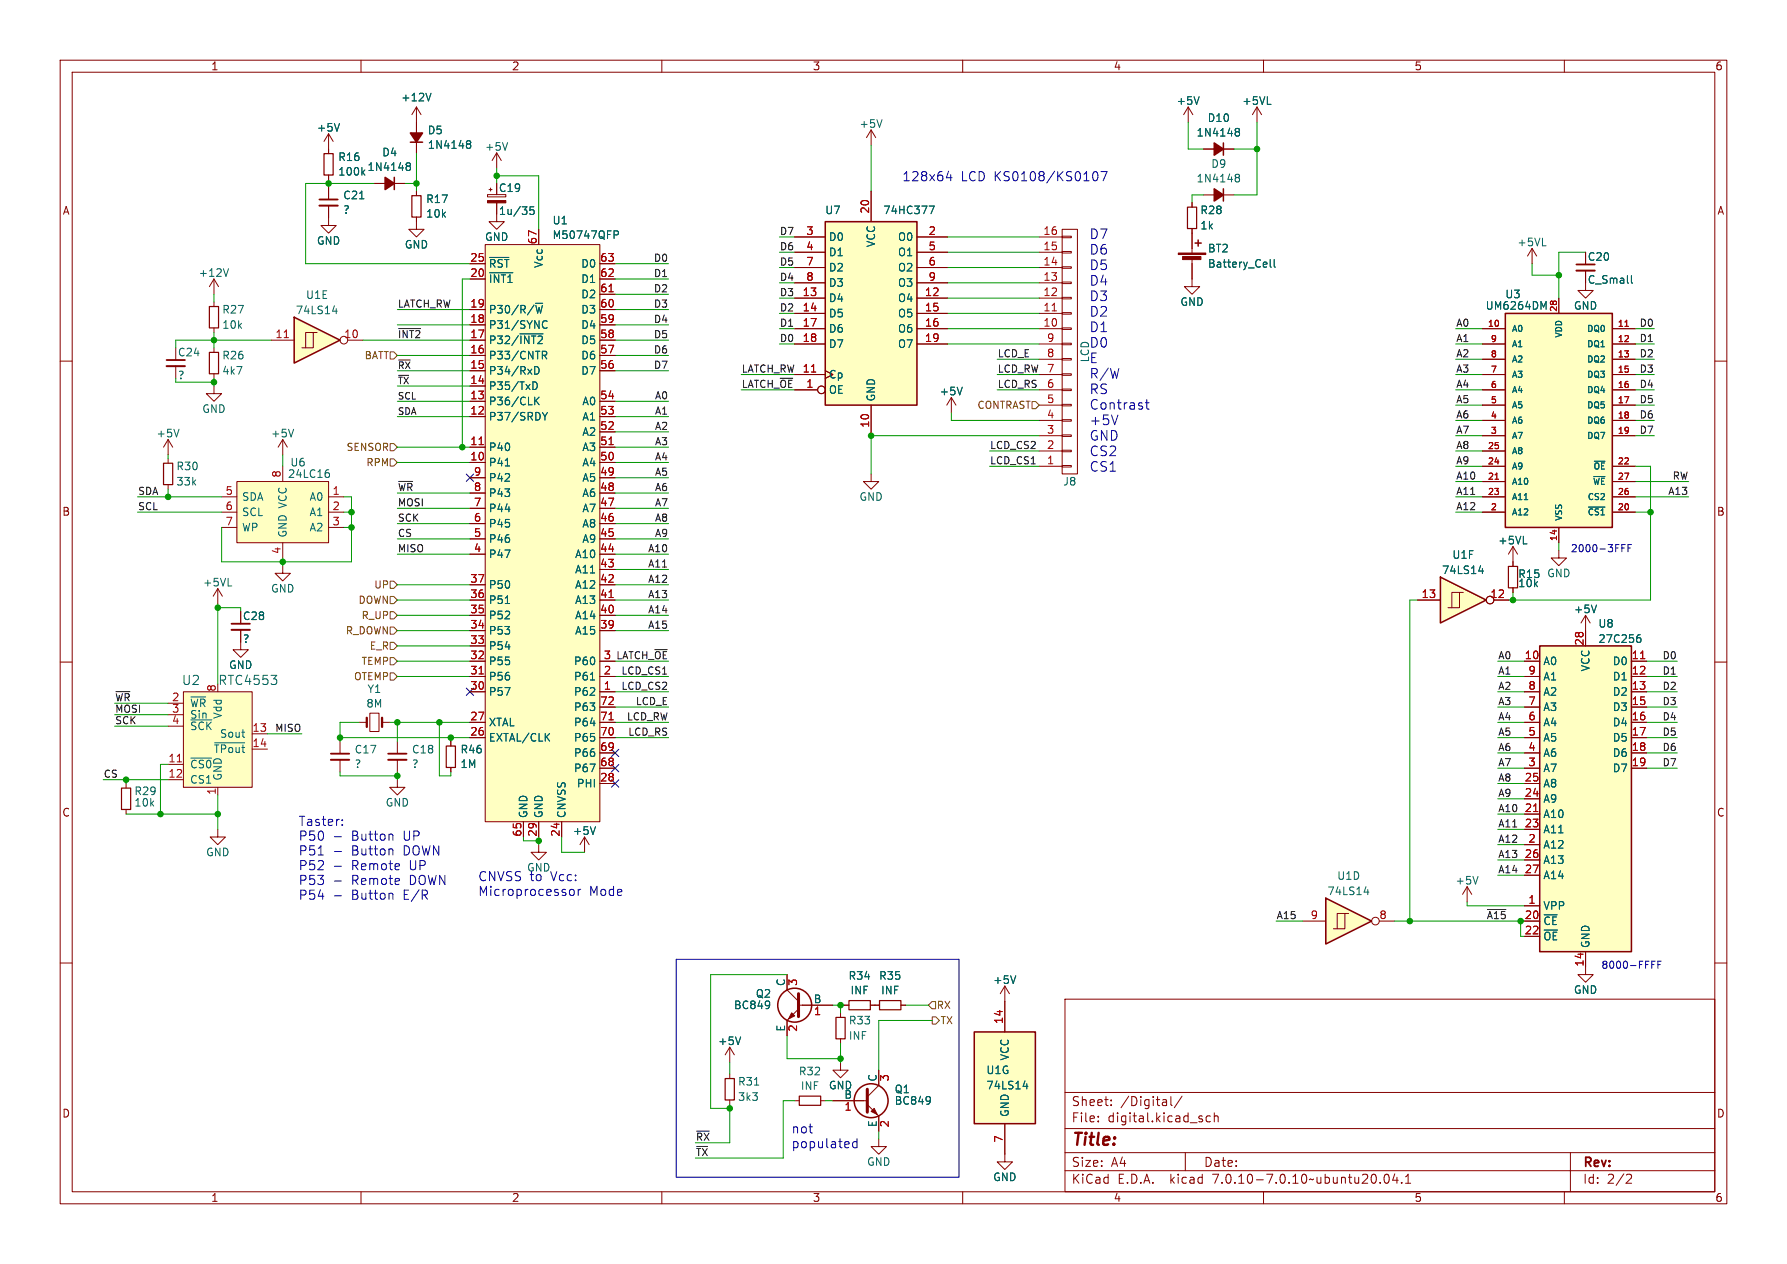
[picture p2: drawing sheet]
<svg xmlns="http://www.w3.org/2000/svg" width="297mm" height="210mm" viewBox="0 0 297 210" stroke-linecap="round" stroke-linejoin="round" font-family="sans-serif">
<defs><g id="words">
<text font-size="2.8" fill="#840000" x="178" y="190.9">Title:</text>
<g font-size="2.2" fill="#0000c2">
<text x="181" y="39.8">D7</text>
<text x="181" y="42.4">D6</text>
<text x="181" y="45">D5</text>
<text x="181" y="47.6">D4</text>
<text x="181" y="50.2">D3</text>
<text x="181" y="52.7">D2</text>
<text x="181" y="55.3">D1</text>
<text x="181" y="57.9">D0</text>
<text x="181" y="60.5">E</text>
<text x="181" y="63">R/W</text>
<text x="181" y="65.6">RS</text>
<text x="181" y="68.2">Contrast</text>
<text x="181" y="70.8">+5V</text>
<text x="181" y="73.3">GND</text>
<text x="181" y="75.9">CS2</text>
<text x="181" y="78.5">CS1</text>
</g>
<g font-size="2.1" fill="#0000c2">
<text x="149.9" y="30.2">128x64</text>
<text x="159.7" y="30.2">LCD KS0108/KS0107</text>
<text x="49.5" y="137.3">Taster:</text>
<text x="49.5" y="139.8">P50</text>
<text x="49.5" y="142.2">P51</text>
<text x="58.5" y="139.8">Button</text>
<text x="58.5" y="142.2">Button</text>
<text x="67.2" y="139.8">UP</text>
<text x="67.2" y="142.2">DOWN</text>
<text x="49.5" y="144.7">P52</text>
<text x="49.5" y="147.2">P53</text>
<text x="49.5" y="149.6">P54</text>
<text x="58.5" y="144.7">Remote</text>
<text x="58.5" y="147.2">Remote</text>
<text x="58.5" y="149.6">Button</text>
<text x="67.2" y="149.6">E/R</text>
<text x="68.2" y="144.7">UP</text>
<text x="68.2" y="147.2">DOWN</text>
<text x="79.4" y="146.5">CNVSS to</text>
<text x="79.4" y="149">Microprocessor</text>
<text x="91.6" y="146.5">Vcc:</text>
<text x="97.9" y="149">Mode</text>
<text x="131.4" y="188.4">not</text>
<text x="131.4" y="190.9">populated</text>
</g>
<g font-size="2.1" fill="#006464">
<text x="30.1" y="114">U2</text>
<text x="36.2" y="114">RTC4553</text>
</g>
<g font-size="2.1" fill="#840000">
<text x="178" y="184">Sheet:</text>
<text x="186.2" y="184">/Digital/</text>
<text x="178" y="186.7">File:</text>
<text x="184.1" y="186.7">digital.kicad_sch</text>
<text x="178" y="196.9">KiCad</text>
<text x="178" y="194.1">Size:</text>
<text x="184.7" y="194.1">A4</text>
<text x="185.7" y="196.9">E.D.A.</text>
<text x="194.6" y="196.9">kicad</text>
<text x="200" y="194.1">Date:</text>
<text x="201.8" y="196.9">7.0.10-7.0.10~ubuntu20.04.1</text>
<text x="263" y="194.3">Rev:</text>
<text x="263" y="196.9">Id:</text>
<text x="267.1" y="196.9">2/2</text>
</g>
<g font-size="1.8" fill="#840000">
<text x="35" y="11.9">1</text>
<text x="85" y="11.9">2</text>
<text x="135" y="11.9">3</text>
<text x="185" y="11.9">4</text>
<text x="235" y="11.9">5</text>
<text x="285" y="11.9">6</text>
<text x="10.3" y="35.9">A</text>
<text x="82.8" y="32.1">C19</text>
<text x="285.3" y="35.9">A</text>
<text x="263.8" y="43.5">C20</text>
<text x="10.3" y="85.9">B</text>
<text x="285.3" y="85.9">B</text>
<text x="40.3" y="103.2">C28</text>
<text x="10.3" y="135.9">C</text>
<text x="285.3" y="135.9">C</text>
<text x="10.3" y="185.9">D</text>
<text x="285.3" y="185.9">D</text>
<text x="35" y="199.9">1</text>
<text x="85" y="199.9">2</text>
<text x="135" y="199.9">3</text>
<text x="185" y="199.9">4</text>
<text x="235" y="199.9">5</text>
<text x="285" y="199.9">6</text>
</g>
<g font-size="1.8" fill="#006464">
<text x="66.6" y="17.1">+12V</text>
<text x="195.4" y="17.6">+5V</text>
<text x="206.4" y="17.6">+5VL</text>
<text x="52.6" y="22.1">+5V</text>
<text x="71" y="22.5">D5</text>
<text x="142.7" y="21.4">+5V</text>
<text x="198.8" y="22.9">1N4148</text>
<text x="200.6" y="20.5">D10</text>
<text x="56.1" y="27">R16</text>
<text x="56.1" y="29.4">100k</text>
<text x="61" y="28.6">1N4148</text>
<text x="63.4" y="26.2">D4</text>
<text x="71" y="24.9">1N4148</text>
<text x="80.5" y="25.2">+5V</text>
<text x="201.2" y="28.1">D9</text>
<text x="56.9" y="33.3">C21</text>
<text x="56.9" y="35.7">?</text>
<text x="70.7" y="33.9">R17</text>
<text x="82.8" y="35.9">1u/35</text>
<text x="137.1" y="35.8">U7</text>
<text x="146.7" y="35.8">74HC377</text>
<text x="198.8" y="30.5">1N4148</text>
<text x="199.4" y="35.8">R28</text>
<text x="52.6" y="40.9">GND</text>
<text x="67.2" y="41.5">GND</text>
<text x="70.7" y="36.4">10k</text>
<text x="80.5" y="40.2">GND</text>
<text x="91.7" y="37.5">U1</text>
<text x="91.7" y="39.9">M50747QFP</text>
<text x="137.7" y="40.2">D0</text>
<text x="145.6" y="41.2" transform="rotate(-90 145.6 41.2)">VCC</text>
<text x="149.1" y="40.2">O0</text>
<text x="199.4" y="38.3">1k</text>
<text x="252.1" y="41.1">+5VL</text>
<text x="32.9" y="46.2">+12V</text>
<text x="81.2" y="47.2">~{INT1}</text>
<text x="81.2" y="44.7">~{RST}</text>
<text x="90.4" y="44.6" transform="rotate(-90 90.4 44.6)">Vcc</text>
<text x="96.5" y="47.2">D1</text>
<text x="96.5" y="44.7">D0</text>
<text x="137.7" y="42.8">D1</text>
<text x="137.7" y="45.3">D2</text>
<text x="137.7" y="47.9">D3</text>
<text x="149.1" y="42.8">O1</text>
<text x="149.1" y="45.3">O2</text>
<text x="149.1" y="47.9">O3</text>
<text x="200.7" y="42.1">BT2</text>
<text x="200.7" y="44.7">Battery_Cell</text>
<text x="263.8" y="47.3">C_Small</text>
<text x="36.8" y="52.3">R27</text>
<text x="49.1" y="52.4">74LS14</text>
<text x="50.8" y="49.9">U1E</text>
<text x="81.2" y="52.3">P30/R/~{W}</text>
<text x="96.5" y="52.3">D3</text>
<text x="96.5" y="49.8">D2</text>
<text x="137.7" y="50.4">D4</text>
<text x="137.7" y="52.9">D5</text>
<text x="149.1" y="50.4">O4</text>
<text x="149.1" y="52.9">O5</text>
<text x="196.1" y="51">GND</text>
<text x="246.8" y="51.7">UM6264DM</text>
<text x="250.1" y="49.8">U3</text>
<text x="261.5" y="51.7">GND</text>
<text x="29.5" y="59.4">C24</text>
<text x="36.8" y="54.8">10k</text>
<text x="36.8" y="59.9">R26</text>
<text x="81.2" y="59.9">P33/CNTR</text>
<text x="81.2" y="57.4">P32/~{INT2}</text>
<text x="81.2" y="54.8">P31/SYNC</text>
<text x="96.5" y="59.9">D6</text>
<text x="96.5" y="57.4">D5</text>
<text x="96.5" y="54.8">D4</text>
<text x="137.7" y="55.5">D6</text>
<text x="137.7" y="58">D7</text>
<text x="149.1" y="55.5">O6</text>
<text x="149.1" y="58">O7</text>
<text x="36.8" y="62.5">4k7</text>
<text x="81.2" y="65">P35/TxD</text>
<text x="81.2" y="62.5">P34/RxD</text>
<text x="96.5" y="62.5">D7</text>
<text x="137.7" y="65.6">OE</text>
<text x="137.7" y="63.1">Cp</text>
<text x="156.1" y="65.9">+5V</text>
<text x="181.2" y="60.3" transform="rotate(-90 181.2 60.3)">LCD</text>
<text x="33.5" y="68.8">GND</text>
<text x="81.2" y="70.1">P37/SRDY</text>
<text x="81.2" y="67.5">P36/CLK</text>
<text x="96.7" y="70.1">A1</text>
<text x="96.7" y="67.5">A0</text>
<text x="145.6" y="66.8" transform="rotate(-90 145.6 66.8)">GND</text>
<text x="25.9" y="72.9">+5V</text>
<text x="45" y="72.9">+5V</text>
<text x="48.2" y="77.7">U6</text>
<text x="81.2" y="77.7">P41</text>
<text x="81.2" y="75.2">P40</text>
<text x="96.7" y="77.7">A4</text>
<text x="96.7" y="75.2">A3</text>
<text x="96.7" y="72.6">A2</text>
<text x="29.2" y="80.9">33k</text>
<text x="29.2" y="78.3">R30</text>
<text x="40.1" y="83.4">SDA</text>
<text x="47.8" y="79.6">24LC16</text>
<text x="51.3" y="83.4">A0</text>
<text x="81.2" y="82.8">P43</text>
<text x="81.2" y="80.2">P42</text>
<text x="96.7" y="82.8">A6</text>
<text x="96.7" y="80.2">A5</text>
<text x="142.7" y="83.4">GND</text>
<text x="176.6" y="80.9">J8</text>
<text x="40.1" y="86">SCL</text>
<text x="40.1" y="88.5">WP</text>
<text x="47.9" y="89.4" transform="rotate(-90 47.9 89.4)">GND VCC</text>
<text x="51.3" y="86">A1</text>
<text x="51.3" y="88.5">A2</text>
<text x="81.2" y="87.9">P45</text>
<text x="81.2" y="85.3">P44</text>
<text x="96.7" y="87.9">A8</text>
<text x="96.7" y="85.3">A7</text>
<text x="81.2" y="92.9">P47</text>
<text x="81.2" y="90.4">P46</text>
<text x="95.5" y="95.5">A11</text>
<text x="95.5" y="92.9">A10</text>
<text x="96.7" y="90.4">A9</text>
<text x="239.6" y="95.6">74LS14</text>
<text x="241.3" y="93">U1F</text>
<text x="248.9" y="90.7">+5VL</text>
<text x="33.6" y="97.6">+5VL</text>
<text x="45" y="98.7">GND</text>
<text x="81.2" y="100.6">P51</text>
<text x="81.2" y="98">P50</text>
<text x="95.5" y="100.6">A13</text>
<text x="95.5" y="98">A12</text>
<text x="252.2" y="97.8">10k</text>
<text x="252.2" y="96.2">R15</text>
<text x="257" y="96.1">GND</text>
<text x="40.3" y="107">?</text>
<text x="81.2" y="105.6">P53</text>
<text x="81.2" y="103.1">P52</text>
<text x="95.5" y="105.6">A15</text>
<text x="95.5" y="103.1">A14</text>
<text x="261.5" y="102.1">+5V</text>
<text x="265.6" y="104.5">U8</text>
<text x="265.6" y="107">27C256</text>
<text x="38" y="111.4">GND</text>
<text x="81.2" y="113.3">P56</text>
<text x="81.2" y="110.7">P55</text>
<text x="81.2" y="108.2">P54</text>
<text x="95.3" y="113.3">P61</text>
<text x="95.3" y="110.7">P60</text>
<text x="256.4" y="110.7">A0</text>
<text x="256.4" y="113.3">A1</text>
<text x="264.4" y="111.7" transform="rotate(-90 264.4 111.7)">VCC</text>
<text x="268" y="110.7">D0</text>
<text x="268" y="113.3">D1</text>
<text x="31.5" y="117.7">~{WR}</text>
<text x="31.5" y="119.6">Sin</text>
<text x="37.1" y="119.5" transform="rotate(-90 37.1 119.5)">Vdd</text>
<text x="60.8" y="117.8">8M</text>
<text x="61" y="115.3">Y1</text>
<text x="81.2" y="115.8">P57</text>
<text x="95.3" y="115.8">P62</text>
<text x="95.3" y="118.3">P63</text>
<text x="256.4" y="118.3">A3</text>
<text x="256.4" y="115.8">A2</text>
<text x="268" y="115.8">D2</text>
<text x="268" y="118.3">D3</text>
<text x="31.5" y="121.5">~{SCK}</text>
<text x="35.4" y="125.3">~{TPout}</text>
<text x="36.5" y="122.8">Sout</text>
<text x="58.8" y="125.4">C17</text>
<text x="68.4" y="125.4">C18</text>
<text x="76.4" y="125.4">R46</text>
<text x="81.2" y="123.4">EXTAL/CLK</text>
<text x="81.2" y="120.9">XTAL</text>
<text x="95.3" y="126">P66</text>
<text x="95.3" y="123.4">P65</text>
<text x="95.3" y="120.9">P64</text>
<text x="256.4" y="126">A6</text>
<text x="256.4" y="123.4">A5</text>
<text x="256.4" y="120.9">A4</text>
<text x="268" y="120.9">D4</text>
<text x="268" y="123.4">D5</text>
<text x="268" y="126">D6</text>
<text x="31.5" y="127.9">~{CS0}</text>
<text x="31.5" y="130.4">CS1</text>
<text x="37.1" y="129.8" transform="rotate(-90 37.1 129.8)">GND</text>
<text x="58.8" y="127.8">?</text>
<text x="68.4" y="127.8">?</text>
<text x="76.4" y="127.8">1M</text>
<text x="95.3" y="128.5">P67</text>
<text x="95.8" y="131">PHI</text>
<text x="256.4" y="131">A8</text>
<text x="256.4" y="128.5">A7</text>
<text x="268" y="128.5">D7</text>
<text x="22.2" y="134.2">10k</text>
<text x="22.2" y="132.3">R29</text>
<text x="64" y="134.2">GND</text>
<text x="87.9" y="136" transform="rotate(-90 87.9 136)">GND</text>
<text x="90.4" y="136" transform="rotate(-90 90.4 136)">GND</text>
<text x="94.2" y="136" transform="rotate(-90 94.2 136)">CNVSS</text>
<text x="256.4" y="136.1">A10</text>
<text x="256.4" y="133.6">A9</text>
<text x="34.2" y="142.5">GND</text>
<text x="95.1" y="138.9">+5V</text>
<text x="256.4" y="141.2">A12</text>
<text x="256.4" y="138.7">A11</text>
<text x="256.4" y="143.7">A13</text>
<text x="220.5" y="148.9">74LS14</text>
<text x="222.1" y="146.4">U1D</text>
<text x="241.8" y="147.2">+5V</text>
<text x="256.4" y="146.3">A14</text>
<text x="256.4" y="151.4">VPP</text>
<text x="256.4" y="153.9">~{CE}</text>
<text x="256.4" y="156.4">~{OE}</text>
<text x="264.4" y="157.6" transform="rotate(-90 264.4 157.6)">GND</text>
<text x="121.9" y="167.9">BC849</text>
<text x="125.5" y="166">Q2</text>
<text x="130.6" y="163.9" transform="rotate(-90 130.6 163.9)">C</text>
<text x="135.2" y="166.8">B</text>
<text x="140.9" y="163">R34</text>
<text x="141.3" y="165.4">INF</text>
<text x="146" y="163">R35</text>
<text x="146.3" y="165.4">INF</text>
<text x="165" y="163.7">+5V</text>
<text x="261.5" y="165.3">GND</text>
<text x="119.2" y="173.8">+5V</text>
<text x="130.6" y="171.5" transform="rotate(-90 130.6 171.5)">E</text>
<text x="141" y="172.9">INF</text>
<text x="141" y="170.4">R33</text>
<text x="132.7" y="178.9">R32</text>
<text x="145.8" y="179.8" transform="rotate(-90 145.8 179.8)">C</text>
<text x="163.8" y="178.7">U1G</text>
<text x="167.9" y="176.3" transform="rotate(-90 167.9 176.3)">VCC</text>
<text x="122.6" y="183.1">3k3</text>
<text x="122.6" y="180.6">R31</text>
<text x="133" y="181.3">INF</text>
<text x="137.7" y="181.2">GND</text>
<text x="140.2" y="182.6">B</text>
<text x="148.6" y="183.7">BC849</text>
<text x="148.6" y="181.8">Q1</text>
<text x="163.8" y="181.2">74LS14</text>
<text x="167.9" y="185.7" transform="rotate(-90 167.9 185.7)">GND</text>
<text x="145.8" y="187.4" transform="rotate(-90 145.8 187.4)">E</text>
<text x="144" y="193.9">GND</text>
<text x="165" y="196.4">GND</text>
</g>
<g font-size="1.8" fill="#a90000">
<text x="144.5" y="35.6" transform="rotate(-90 144.5 35.6)">20</text>
<text x="89.3" y="40.7" transform="rotate(-90 89.3 40.7)">67</text>
<text x="133.9" y="39.1">3</text>
<text x="133.9" y="41.7">4</text>
<text x="154.2" y="39.1">2</text>
<text x="154.2" y="41.7">5</text>
<text x="173.3" y="41.7">15</text>
<text x="173.3" y="39.1">16</text>
<text x="78.1" y="46.1">20</text>
<text x="78.1" y="43.6">25</text>
<text x="99.7" y="46.1">62</text>
<text x="99.7" y="43.6">63</text>
<text x="133.9" y="44.2">7</text>
<text x="133.9" y="46.7">8</text>
<text x="154.2" y="44.2">6</text>
<text x="154.2" y="46.7">9</text>
<text x="173.3" y="46.7">13</text>
<text x="173.3" y="44.2">14</text>
<text x="78.1" y="53.7">18</text>
<text x="78.1" y="51.2">19</text>
<text x="99.7" y="53.7">59</text>
<text x="99.7" y="51.2">60</text>
<text x="99.7" y="48.6">61</text>
<text x="133.3" y="49.3">13</text>
<text x="133.3" y="51.8">14</text>
<text x="153.6" y="49.3">12</text>
<text x="153.6" y="51.8">15</text>
<text x="173.3" y="51.8">11</text>
<text x="173.3" y="49.3">12</text>
<text x="45.7" y="56.3">11</text>
<text x="57.1" y="56.3">10</text>
<text x="78.1" y="58.8">16</text>
<text x="78.1" y="56.3">17</text>
<text x="99.7" y="58.8">57</text>
<text x="99.7" y="56.3">58</text>
<text x="133.3" y="54.4">17</text>
<text x="133.3" y="56.9">18</text>
<text x="153.6" y="54.4">16</text>
<text x="153.6" y="56.9">19</text>
<text x="173.3" y="54.4">10</text>
<text x="173.9" y="59.4">8</text>
<text x="173.9" y="56.9">9</text>
<text x="78.1" y="63.9">14</text>
<text x="78.1" y="61.3">15</text>
<text x="99.7" y="61.3">56</text>
<text x="133.3" y="62">11</text>
<text x="133.9" y="64.5">1</text>
<text x="173.9" y="64.5">6</text>
<text x="78.1" y="69">12</text>
<text x="78.1" y="66.4">13</text>
<text x="99.7" y="71.5">52</text>
<text x="99.7" y="69">53</text>
<text x="99.7" y="66.4">54</text>
<text x="144.5" y="71.2" transform="rotate(-90 144.5 71.2)">10</text>
<text x="173.9" y="69.6">4</text>
<text x="173.9" y="67.1">5</text>
<text x="78.1" y="76.6">10</text>
<text x="78.1" y="74">11</text>
<text x="99.7" y="76.6">50</text>
<text x="99.7" y="74">51</text>
<text x="173.9" y="77.2">1</text>
<text x="173.9" y="74.7">2</text>
<text x="173.9" y="72.1">3</text>
<text x="37.4" y="82.3">5</text>
<text x="46.7" y="79.4" transform="rotate(-90 46.7 79.4)">8</text>
<text x="55.2" y="82.3">1</text>
<text x="78.7" y="81.7">8</text>
<text x="78.7" y="79.1">9</text>
<text x="99.7" y="81.7">48</text>
<text x="99.7" y="79.1">49</text>
<text x="37.4" y="84.8">6</text>
<text x="37.4" y="87.4">7</text>
<text x="55.2" y="84.8">2</text>
<text x="55.2" y="87.4">3</text>
<text x="78.7" y="89.3">5</text>
<text x="78.7" y="86.7">6</text>
<text x="78.7" y="84.2">7</text>
<text x="99.7" y="89.3">45</text>
<text x="99.7" y="86.7">46</text>
<text x="99.7" y="84.2">47</text>
<text x="46.7" y="92.1" transform="rotate(-90 46.7 92.1)">4</text>
<text x="78.7" y="91.8">4</text>
<text x="99.7" y="94.4">43</text>
<text x="99.7" y="91.8">44</text>
<text x="78.1" y="102">35</text>
<text x="78.1" y="99.4">36</text>
<text x="78.1" y="96.9">37</text>
<text x="99.7" y="102">40</text>
<text x="99.7" y="99.4">41</text>
<text x="99.7" y="96.9">42</text>
<text x="236.2" y="99.4">13</text>
<text x="247.6" y="99.4">12</text>
<text x="78.1" y="107.1">33</text>
<text x="78.1" y="104.5">34</text>
<text x="99.7" y="104.5">39</text>
<text x="263.3" y="107.4" transform="rotate(-90 263.3 107.4)">28</text>
<text x="78.1" y="112.1">31</text>
<text x="78.1" y="109.6">32</text>
<text x="100.3" y="112.1">2</text>
<text x="100.3" y="109.6">3</text>
<text x="253.3" y="109.6">10</text>
<text x="253.9" y="112.1">9</text>
<text x="271.1" y="109.6">11</text>
<text x="271.1" y="112.1">12</text>
<text x="28.5" y="116.6">2</text>
<text x="28.5" y="118.5">3</text>
<text x="35.9" y="115" transform="rotate(-90 35.9 115)">8</text>
<text x="78.1" y="119.8">27</text>
<text x="78.1" y="114.7">30</text>
<text x="99.7" y="119.8">71</text>
<text x="99.7" y="117.2">72</text>
<text x="100.3" y="114.7">1</text>
<text x="253.9" y="119.8">6</text>
<text x="253.9" y="117.2">7</text>
<text x="253.9" y="114.7">8</text>
<text x="271.1" y="114.7">13</text>
<text x="271.1" y="117.2">15</text>
<text x="271.1" y="119.8">16</text>
<text x="28.5" y="120.4">4</text>
<text x="41.9" y="121.7">13</text>
<text x="41.9" y="124.2">14</text>
<text x="78.1" y="122.3">26</text>
<text x="99.7" y="124.8">69</text>
<text x="99.7" y="122.3">70</text>
<text x="253.9" y="124.8">4</text>
<text x="253.9" y="122.3">5</text>
<text x="271.1" y="122.3">17</text>
<text x="271.1" y="124.8">18</text>
<text x="27.9" y="126.7">11</text>
<text x="27.9" y="129.3">12</text>
<text x="99.7" y="129.9">28</text>
<text x="99.7" y="127.4">68</text>
<text x="253.3" y="129.9">25</text>
<text x="253.9" y="127.4">3</text>
<text x="271.1" y="127.4">19</text>
<text x="35.9" y="132.2" transform="rotate(-90 35.9 132.2)">1</text>
<text x="253.3" y="135">21</text>
<text x="253.3" y="137.5">23</text>
<text x="253.3" y="132.5">24</text>
<text x="86.7" y="139.1" transform="rotate(-90 86.7 139.1)">65</text>
<text x="89.3" y="139.1" transform="rotate(-90 89.3 139.1)">29</text>
<text x="93.1" y="139.1" transform="rotate(-90 93.1 139.1)">24</text>
<text x="253.3" y="142.6">26</text>
<text x="253.9" y="140.1">2</text>
<text x="253.3" y="145.2">27</text>
<text x="217.7" y="152.8">9</text>
<text x="229.2" y="152.8">8</text>
<text x="253.3" y="152.8">20</text>
<text x="253.3" y="155.3">22</text>
<text x="253.9" y="150.2">1</text>
<text x="263.3" y="160.7" transform="rotate(-90 263.3 160.7)">14</text>
<text x="132.8" y="163.9" transform="rotate(-90 132.8 163.9)">3</text>
<text x="132.8" y="171.5" transform="rotate(-90 132.8 171.5)">2</text>
<text x="135.2" y="169">1</text>
<text x="166.8" y="170.2" transform="rotate(-90 166.8 170.2)">14</text>
<text x="148" y="179.8" transform="rotate(-90 148 179.8)">3</text>
<text x="140.3" y="184.9">1</text>
<text x="148" y="187.4" transform="rotate(-90 148 187.4)">2</text>
<text x="166.8" y="189.9" transform="rotate(-90 166.8 189.9)">7</text>
</g>
<text font-size="1.8" fill="#009600" x="29.5" y="63.2">?</text>
<text font-size="1.8" fill="#0f0f0f" x="100.3" y="109.6">3 LATCH_~{OE}</text>
<text font-size="1.8" fill="#0000c2" x="87.5" y="145">GND</text>
<g font-size="1.7" fill="#009600">
<text x="129.5" y="41.7">D6</text>
<text x="129.5" y="39.1">D7</text>
<text x="129.5" y="46.7">D4</text>
<text x="129.5" y="44.2">D5</text>
<text x="129.5" y="49.3">D3</text>
<text x="129.5" y="51.8">D2</text>
<text x="129.5" y="56.9">D0</text>
</g>
<g font-size="1.7" fill="#0f0f0f">
<text x="108.6" y="46.1">D1</text>
<text x="108.6" y="43.6">D0</text>
<text x="66" y="51.2">LATCH_RW</text>
<text x="108.6" y="53.7">D4</text>
<text x="108.6" y="51.2">D3</text>
<text x="108.6" y="48.7">D2</text>
<text x="66" y="56.3">~{INT2}</text>
<text x="108.6" y="58.8">D6</text>
<text x="108.6" y="56.3">D5</text>
<text x="129.5" y="54.4">D1</text>
<text x="165.7" y="59.4">LCD_E</text>
<text x="241.9" y="54.4">A0</text>
<text x="241.9" y="56.9">A1</text>
<text x="241.9" y="59.4">A2</text>
<text x="272.4" y="54.4">D0</text>
<text x="272.4" y="59.4">D2</text>
<text x="272.4" y="56.9">D1</text>
<text x="108.6" y="61.4">D7</text>
<text x="123.2" y="62">LATCH_RW 11</text>
<text x="123.2" y="64.5">LATCH_~{OE}1</text>
<text x="165.7" y="64.5">LCD_RS</text>
<text x="165.7" y="62">LCD_RW 7</text>
<text x="241.9" y="62">A3</text>
<text x="241.9" y="64.5">A4</text>
<text x="272.4" y="62">D3</text>
<text x="272.4" y="64.5">D4</text>
<text x="108.7" y="66.4">A0</text>
<text x="108.7" y="69">A1</text>
<text x="108.7" y="71.5">A2</text>
<text x="241.9" y="69.6">A6</text>
<text x="241.9" y="67.1">A5</text>
<text x="272.4" y="69.6">D6</text>
<text x="272.4" y="67.1">D5</text>
<text x="108.7" y="76.6">A4</text>
<text x="108.7" y="74.1">A3</text>
<text x="164.5" y="77.2">LCD_CS1</text>
<text x="164.5" y="74.7">LCD_CS2</text>
<text x="241.9" y="72.1">A7</text>
<text x="241.9" y="77.2">A9</text>
<text x="241.9" y="74.7">A8</text>
<text x="272.4" y="72.1">D7</text>
<text x="22.9" y="82.3">SDA</text>
<text x="66" y="81.7">~{WR}</text>
<text x="108.7" y="81.7">A6</text>
<text x="108.7" y="79.1">A5</text>
<text x="241.9" y="79.8">A10</text>
<text x="241.9" y="82.3">A11</text>
<text x="277.2" y="82.3">A13</text>
<text x="277.9" y="79.8">RW</text>
<text x="22.9" y="84.8">SCL</text>
<text x="66" y="84.2">MOSI</text>
<text x="66" y="86.8">SCK</text>
<text x="66" y="89.3">CS</text>
<text x="108.7" y="86.8">A8</text>
<text x="108.7" y="89.3">A9</text>
<text x="108.7" y="84.2">A7</text>
<text x="241.9" y="84.8">A12</text>
<text x="66" y="91.8">MISO</text>
<text x="107.6" y="91.8">A10</text>
<text x="107.6" y="94.4">A11</text>
<text x="107.6" y="96.9">A12</text>
<text x="107.6" y="99.5">A13</text>
<text x="107.6" y="102">A14</text>
<text x="107.6" y="104.5">A15</text>
<text x="103.2" y="112.2">LCD_CS1</text>
<text x="248.9" y="109.6">A0</text>
<text x="248.9" y="112.2">A1</text>
<text x="276.2" y="112.2">D1</text>
<text x="276.2" y="109.6">D0</text>
<text x="19" y="118.5">MOSI</text>
<text x="19" y="116.6">~{WR}</text>
<text x="103.2" y="114.7">LCD_CS2</text>
<text x="104.1" y="119.8">LCD_RW</text>
<text x="105.6" y="117.2">LCD_E</text>
<text x="248.9" y="114.7">A2</text>
<text x="248.9" y="119.8">A4</text>
<text x="248.9" y="117.2">A3</text>
<text x="276.2" y="117.2">D3</text>
<text x="276.2" y="119.8">D4</text>
<text x="276.2" y="114.7">D2</text>
<text x="19" y="120.4">SCK</text>
<text x="45.6" y="121.7">MISO</text>
<text x="104.3" y="122.3">LCD_RS</text>
<text x="248.9" y="122.3">A5</text>
<text x="248.9" y="124.9">A6</text>
<text x="276.2" y="122.3">D5</text>
<text x="276.2" y="124.9">D6</text>
<text x="17.1" y="129.3">CS</text>
<text x="248.9" y="129.9">A8</text>
<text x="248.9" y="127.4">A7</text>
<text x="276.2" y="127.4">D7</text>
<text x="248.9" y="132.5">A9</text>
<text x="248.9" y="135">A10</text>
<text x="248.9" y="137.6">A11</text>
<text x="248.9" y="142.6">A13</text>
<text x="248.9" y="140.1">A12</text>
<text x="248.9" y="145.2">A14</text>
<text x="212.1" y="152.8">A15</text>
<text x="247" y="152.8">~{A15}</text>
<text x="115.6" y="189.6">~{RX}</text>
<text x="115.6" y="192.2">~{TX}</text>
</g>
<g font-size="1.7" fill="#725600">
<text x="60.5" y="59.9">BATT</text>
<text x="162.3" y="68.1">CONTRAST</text>
<text x="57.5" y="75.1">SENSOR</text>
<text x="60.8" y="77.7">RPM</text>
<text x="59.5" y="100.5">DOWN</text>
<text x="62.1" y="98">UP</text>
<text x="57.4" y="105.6">R_DOWN</text>
<text x="60" y="103.1">R_UP</text>
<text x="58.7" y="113.2">OTEMP</text>
<text x="60" y="110.7">TEMP</text>
<text x="61.3" y="108.1">E_R</text>
<text x="155.6" y="167.8">RX</text>
<text x="156.2" y="170.4">TX</text>
</g>
<g font-size="1.7" fill="#0000c2">
<text x="261" y="91.8">2000-3FFF</text>
<text x="266.1" y="161">8000-FFFF</text>
</g>
<g font-size="1.5" fill="#0f0f0f">
<text x="66" y="63.9">~{TX}</text>
<text x="66" y="61.4">~{RX}</text>
<text x="66" y="66.4">SCL</text>
<text x="66" y="69">SDA</text>
</g>
<g font-size="1.4" fill="#a90000">
<text x="258.8" y="51.9" transform="rotate(-90 258.8 51.9)">28</text>
<text x="247.2" y="54.4">10</text>
<text x="247.7" y="59.4">8</text>
<text x="247.7" y="56.9">9</text>
<text x="268.8" y="54.4">11</text>
<text x="268.8" y="56.9">12</text>
<text x="268.8" y="59.4">13</text>
<text x="247.7" y="64.5">6</text>
<text x="247.7" y="62">7</text>
<text x="268.8" y="62">15</text>
<text x="268.8" y="64.5">16</text>
<text x="247.7" y="69.6">4</text>
<text x="247.7" y="67.1">5</text>
<text x="268.8" y="67.1">17</text>
<text x="268.8" y="69.6">18</text>
<text x="247.2" y="77.2">24</text>
<text x="247.2" y="74.7">25</text>
<text x="247.7" y="72.1">3</text>
<text x="268.8" y="72.1">19</text>
<text x="268.8" y="77.2">22</text>
<text x="247.2" y="79.8">21</text>
<text x="247.2" y="82.3">23</text>
<text x="268.8" y="82.3">26</text>
<text x="268.8" y="79.8">27</text>
<text x="247.7" y="84.8">2</text>
<text x="258.8" y="90" transform="rotate(-90 258.8 90)">14</text>
<text x="268.8" y="84.8">20</text>
</g>
<g font-size="1.4" fill="#006464">
<text x="251.2" y="55.3">A0</text>
<text x="251.2" y="57.9">A1</text>
<text x="259.8" y="56.2" transform="rotate(-90 259.8 56.2)">VDD</text>
<text x="263.7" y="55.3">DQ0</text>
<text x="263.7" y="57.9">DQ1</text>
<text x="251.2" y="65.5">A4</text>
<text x="251.2" y="63">A3</text>
<text x="251.2" y="60.4">A2</text>
<text x="263.7" y="60.4">DQ2</text>
<text x="263.7" y="63">DQ3</text>
<text x="263.7" y="65.5">DQ4</text>
<text x="251.2" y="70.6">A6</text>
<text x="251.2" y="68">A5</text>
<text x="263.7" y="68">DQ5</text>
<text x="263.7" y="70.6">DQ6</text>
<text x="251.2" y="75.7">A8</text>
<text x="251.2" y="73.1">A7</text>
<text x="263.7" y="73.1">DQ7</text>
<text x="251.2" y="80.7">A10</text>
<text x="251.2" y="83.3">A11</text>
<text x="251.2" y="78.2">A9</text>
<text x="263.7" y="83.3">CS2</text>
<text x="264.6" y="80.7">~{WE}</text>
<text x="264.7" y="78.2">~{OE}</text>
<text x="251.2" y="85.8">A12</text>
<text x="259.8" y="86.6" transform="rotate(-90 259.8 86.6)">VSS</text>
<text x="263.7" y="85.8">~{CS1}</text>
</g>
</g></defs>
<g fill="none" stroke="#840000" stroke-width=".17">
<path d="M10 10h277v190h-277zM12 12h273v186h-273zM60 10v2M110 10v2M160 10v2M210 10v2M260 10v2M10 60h2M35.6 57.8v.7M285 60h2M35.6 64.1v1.3h-1.3l1.3 1.3 1.2-1.3h-1.2M35.6 62.1v.8"/>
<path d="M47 73l.8 1.3M47 73v2.6M47 77.5v2.5M47 73l-.8 1.3M36.2 97.8l-.8 1.3M36.2 97.8v2.5M36.2 97.8l.8 1.3M36.8 82.6h2.6M36.8 85.1h2.6M36.8 87.6h2.6M39.4 80h15.2v10.2h-15.2zM47 94v1.3h1.3l-1.3 1.2-1.3-1.2h1.3"/>
<path d="M47 90.2v2.5M54.6 82.6h2.5M54.6 85.1h2.5M54.6 87.6h2.5M251.5 90.8v3.3M251.5 97.7v.7M251.5 90.8l-.8 1.3M251.5 90.8l.7 1.3M259.1 91.4v1.3h1.2l-1.2 1.3-1.3-1.3h1.3M10 110h2M40 104.6v3.4h-1.3l1.3 1.2 1.3-1.2h-1.3M61.5 118.5h1.5v3h-1.5z"/>
<path d="M263.5 102.2l-.7 1.3M263.5 102.2v2.6M263.5 102.2l.8 1.3M285 110h2M56.5 123.2v2M56.5 126.2v2.1M59.7 120h1.3M63.5 120h1.3M66 123.2v2M66 126.2v2.1M10 160h2M285 160h2"/>
<path d="M177 166h108v32h-108zM60 198v2M110 198v2M160 198v2M177 194.5h108M177 191.5h108M177 187.5h108M177 181.5h108M182.5 186.3v.1M182.5 185.5v.1M184.7 183.6v.1M184.7 182.8v.1"/>
<path d="M194.6 182.2v1.3l.2 .2M196.5 182.1l-1.3 2M197 191.5v3M201.2 185.5l-.5-.1-.2 .3v.4l.1 .2h.6M201.8 185.5l.2-.1 .4 .1 .1 .9M201.8 184.9v1.5M210 198v2M229.4 196.5v.1M230.2 195.2l.2-.1a.81 .81 0 0 1 .3 1.4l-.2 .1a.81 .81 0 0 1-.3-1.4zM231.8 195l-.3 1.1h.9M232.2 195.6v1M233 196.5v.1"/>
<path d="M233.6 196.6h.9M233.6 195.5l.4-.4v1.5M260 198v2M261 191.5v6.5M270.5 195.1l.5 .1 .2 .3-.1 .2-.9 .9h1"/>
</g>
<path d="M61 119.3v1.5M63.5 119.3v1.5" fill="none" stroke="#840000" stroke-width=".38"/>
<path d="M48.8 71.3l-.4 1.3M54.3 78.5l.3 .1 .2 .2-.1 .4-.4 .1M54.4 78h.2M37.9 97.4h.6M253.2 90.4h.6M265.3 100.5l-.4 1.3" fill="none" stroke="#006464" stroke-width=".17"/>
<path d="M34.8 58.5h1.5v3.6h-1.5zM250.7 94.1h1.5v3.6h-1.5z" fill="none" stroke="#840000" stroke-width=".2"/>
<path d="M39.4 80h15.2v10.2h-15.2z" fill="#ffffc2" stroke="#ffffc2" stroke-width=".17"/>
<path d="M38.5 104.6h3M55 126.2h3M64.5 126.2h3.1" fill="none" stroke="#840000" stroke-width=".33"/>
<path d="M38.5 103.6h3M55 125.2h3M64.5 125.2h3.1" fill="none" stroke="#840000" stroke-width=".3"/>
<path d="M239.4 95.9l7.6 3.8-7.6 3.8z" fill="#ffffc2"/>
<path d="M199.1 39.9v1M203.3 23.7v2.1M203.3 31.4v2M198.6 40.4h1M239.4 95.9l7.6 3.8-7.6 3.8z" fill="none" stroke="#840000" stroke-width=".25"/>
<g fill="none" stroke="#840000" stroke-width=".17">
<path d="M197.5 17.8l-.8 1.3M197.5 17.8v2.5M197.5 17.8l.7 1.3M208.9 17.8l-.7 1.3M208.9 17.8v2.5M208.9 17.8l.8 1.3M54.6 22.2l-.8 1.3M54.6 22.2v2.6M54.6 22.2l.8 1.3M198.1 33.7v.7M198.1 38v4M200 24.8h5.1"/>
<path d="M200 32.4h5.1M198.1 43.1v4.5h1.3l-1.3 1.3-1.3-1.3h1.3M254.6 41.3l-.7 1.2M254.6 41.3v2.5M254.6 41.3l.8 1.2M263.5 45v3.3h1.3l-1.3 1.2-1.2-1.2h1.2M27.9 76.2v.8M27.9 80.5v.8M235.6 99.7h3.8M242.6 98.4h-1.3v2.6M243.2 98.4h-.6v2.6h-1.9M248.3 99.7h2.5"/>
<path d="M27.9 116.8h2.6M27.9 118.7h2.6M30.5 114.9h11.4v15.9h-11.4zM21 130.2v.7M21 134.5v.8M27.9 127h2.6M27.9 129.5h2.6M27.9 120.7h2.6M36.2 137.8v1.3h-1.3l1.3 1.2 1.3-1.2h-1.3M36.2 130.8v1.3M41.9 121.9h2.5M41.9 124.5h2.5"/>
<path d="M66 129.5v1.3h-1.2l1.2 1.3 1.3-1.3h-1.3M74.9 123.2v.8M74.9 127.5v.8M97.2 139.1l-.8 1.2M97.2 139.1v2.5M97.2 139.1l.7 1.2M89.5 140.3v1.3h-1.2l1.2 1.3 1.3-1.3h-1.3"/>
<circle cx="247.6" cy="99.7" r=".63"/>
</g>
<g fill="none" stroke="#006464" stroke-width=".17">
<path d="M199.3 16.1l-.4 1.2M210.6 17.3h.6M56.4 20.5l-.4 1.3M205.4 21.8l.1 .1M205.4 21.4l.4-.1 .2 .2v.1l-.2 .3M205.4 29h.4l.2 .1v.2l-.2 .2M205.4 29.4l.1 .1M205.5 21.9h.3M205.5 21.9h-.1M205.5 29.5h.3M205.5 29.5l-.1 .1M205.8 21.9l.2 .2v.4l-.2 .1-.4-.1"/>
<path d="M205.8 29.5l.2 .2v.4l-.2 .1h-.4M211.1 43.1v1.1l.2 .2M211.8 43.1v1.1l.2 .2M256.4 40.8h.6M271.1 45.8v1.1l.2 .2M245.8 94.9h.8M246.4 94.5v.8M31.7 115.8h2.5M31.7 119.6h3.5M45 112.2h1l-.5 .6M45.9 112.9v.7M31.7 126h3.5"/>
<path d="M35.7 123.4h5M99 137.4l-.5 1.2"/>
</g>
<path d="M197.4 34.4h1.5v3.6h-1.5zM27.2 77h1.5v3.5h-1.5zM20.2 130.9h1.5v3.6h-1.5zM74.2 124h1.5v3.5h-1.5z" fill="none" stroke="#840000" stroke-width=".2"/>
<g fill="#840000" stroke="#840000" stroke-width=".25">
<path d="M201.8 23.7l1.5 1.1-1.5 1z"/>
<path d="M201.8 31.4l1.5 1-1.5 1z"/>
</g>
<g fill="#840000" stroke="#840000" stroke-width=".17">
<path d="M195.8 42h4.6v.3h-4.6z"/>
<path d="M196.5 42.6h3.1v.5h-3.1z"/>
</g>
<path d="M30.5 114.9h11.4v15.9h-11.4z" fill="#ffffc2" stroke="#ffffc2" stroke-width=".17"/>
<path d="M29.5 126.6h.7" fill="none" stroke="#a90000" stroke-width=".17"/>
<path d="M262 45h3" fill="none" stroke="#840000" stroke-width=".33"/>
<path d="M262 43.9h3" fill="none" stroke="#840000" stroke-width=".3"/>
<path d="M220.3 149.2l7.7 3.8-7.7 3.8z" fill="#ffffc2"/>
<path d="M65.5 29.5v2M68.2 23.6h2M137.2 36.8h15.2v30.5h-15.2zM250.2 52.1h17.8v35.5h-17.8zM255.9 107.3h15.2v50.8h-15.2zM220.3 149.2l7.7 3.8-7.7 3.8z" fill="none" stroke="#840000" stroke-width=".25"/>
<g fill="none" stroke="#840000" stroke-width=".17">
<path d="M69.2 17.8v7.6M69.2 17.8l-.7 1.3M69.2 17.8l.8 1.3M54.6 34.2v3.3h-1.3l1.3 1.2 1.3-1.2h-1.3M54.6 24.8v.7M54.6 29.1v.7M54.6 31.1v2M62.2 30.5h5.1M69.2 36.1v2h-1.3l1.3 1.3 1.3-1.3h-1.3M69.2 31.8v.7M81 32.3h3.1v.4h-3.1zM81.3 31.5h.5"/>
<path d="M81.5 31.2v.6M82.5 33.7v3.1h-1.2l1.2 1.3 1.3-1.3h-1.3M82.5 25.4v2.5M82.5 25.4l-.7 1.3M82.5 25.4l.8 1.3M132.1 39.4h5.1M144.8 21.6l-.8 1.3M144.8 21.6v2.5M144.8 31.8v5M144.8 21.6l.7 1.3M152.4 39.4h5.1M172.7 39.4h3.8"/>
<path d="M176.5 39.2h1.6v.3h-1.6zM176.5 38.1h2.6v40.6h-2.6zM132.1 54.6h5.1M132.1 57.2h5.1M132.1 52.1h5.1M132.1 49.5h5.1M132.1 47h5.1M132.1 44.5h5.1M132.1 41.9h5.1M152.4 54.6h5.1M152.4 57.2h5.1M152.4 52.1h5.1"/>
<path d="M152.4 49.5h5.1M152.4 47h5.1M152.4 44.5h5.1M152.4 41.9h5.1M172.7 54.6h3.8M172.7 57.2h3.8M172.7 59.7h3.8M172.7 52.1h3.8M172.7 49.5h3.8M172.7 47h3.8M172.7 44.5h3.8M172.7 41.9h3.8"/>
<path d="M176.5 41.8h1.6v.2h-1.6zM176.5 44.3h1.6v.3h-1.6zM176.5 46.9h1.6v.2h-1.6zM176.5 49.4h1.6v.3h-1.6zM176.5 51.9h1.6v.3h-1.6zM176.5 54.5h1.6v.2h-1.6zM176.5 57h1.6v.3h-1.6zM176.5 59.6h1.6v.2h-1.6zM246.4 54.6h3.8M246.4 57.2h3.8M246.4 59.7h3.8M259.1 49.5v2.6"/>
<path d="M268 54.6h3.8M268 57.2h3.8M268 59.7h3.8M29.2 60.8v2.1M132.1 62.2h5.1M132.1 64.8h3.8M144.8 78.7v1.3h-1.3l1.3 1.3 1.2-1.3h-1.2M144.8 67.3v5.1M158.1 66l-.7 1.3M158.1 66v2.6M158.1 66l.8 1.3M172.7 62.2h3.8"/>
<path d="M172.7 64.8h3.8M172.7 67.3h3.8M172.7 69.9h3.8M172.7 72.4h3.8M172.7 77.5h3.8M172.7 74.9h3.8M176.5 62.1h1.6v.3h-1.6zM176.5 64.6h1.6v.3h-1.6zM176.5 67.2h1.6v.2h-1.6zM176.5 69.7h1.6v.3h-1.6zM176.5 72.3h1.6v.2h-1.6zM176.5 74.8h1.6v.3h-1.6z"/>
<path d="M176.5 77.3h1.6v.3h-1.6zM246.4 62.2h3.8M246.4 64.8h3.8M246.4 67.3h3.8M246.4 69.9h3.8M246.4 72.4h3.8M246.4 77.5h3.8M246.4 74.9h3.8M268 62.2h3.8M268 64.8h3.8M268 67.3h3.8M268 69.9h3.8"/>
<path d="M268 72.4h3.8M268 77.5h3.8M246.4 85.1h3.8M246.4 80h3.8M246.4 82.6h3.8M259.1 87.6v2.6M268 85.1h3.8M268 80h3.8M268 82.6h3.8M253.4 109.9h2.5M253.4 112.4h2.5M253.4 114.9h2.5"/>
<path d="M253.4 117.5h2.5M263.5 104.8v2.5M271.1 109.9h2.6M271.1 112.4h2.6M271.1 114.9h2.6M271.1 117.5h2.6M253.4 120h2.5M253.4 122.6h2.5M253.4 125.1h2.5M253.4 127.6h2.5M253.4 135.3h2.5M253.4 137.8h2.5"/>
<path d="M253.4 132.7h2.5M253.4 130.2h2.5M271.1 120h2.6M271.1 122.6h2.6M271.1 125.1h2.6M271.1 127.6h2.6M216.5 153h3.8M223.5 151.8h-1.3v2.5M224.2 151.8h-.7v2.5h-1.9M229.2 153h2.6M243.8 147.3l-.7 1.3M243.8 147.3v2.6"/>
<path d="M243.8 147.3l.8 1.3M253.4 153h2.5M253.4 150.5h2.5M253.4 140.3h2.5M253.4 155.6h2.5M253.4 142.9h2.5M253.4 145.4h2.5M263.5 158.1v3.8h1.3l-1.3 1.3-1.2-1.3h1.2M140.3 167h.8M144.7 167h.7"/>
<circle cx="136.5" cy="64.8" r=".63"/>
<circle cx="228.6" cy="153" r=".63"/>
</g>
<g fill="none" stroke="#006464" stroke-width=".17">
<path d="M71.6 15.5l-.4 1.3M146.6 19.9l-.4 1.3M59.8 33h.7M60.3 28.6l.3 .5M60.6 28.2l-.4 .5M67.6 27.5l.1 .1M67.6 27.1h.4l.2 .1v.2l-.2 .2M67.7 27.6h.3M67.7 27.6l-.1 .1M68 27.6l.2 .2v.4l-.2 .1h-.4M77.6 23.9h.2M77.6 23.4h.4l.2 .1v.2l-.2 .2"/>
<path d="M77.8 23.9h.2M77.8 23.9l-.2 .1M78 23.9l.2 .3v.3l-.2 .2-.4-.1M84.4 23.7l-.5 1.3M88.7 34.4h-.6v.6l.1-.2 .5 .1 .1 .2-.1 .4-.2 .1-.4-.1M154.4 34.2h.9l-.6 1.3M256.5 51l.5-.9v1.3M159.9 64.3l-.4 1.3M264.9 79.2h1.9M265 76.6h1.8M264 84.3h2.8M272.2 105.9l.4 .1 .1 .2v.4l-.5 .1"/>
<path d="M272.6 105.5h-.4M226.7 148.2h.8M227.3 147.8v.8M245.7 145.6l-.5 1.3"/>
</g>
<g fill="#ffffc2" stroke="#ffffc2" stroke-width=".17">
<path d="M255.9 107.3h15.2v50.8h-15.2z"/>
<path d="M250.2 52.1h17.8v35.5h-17.8z"/>
<path d="M137.2 36.8h15.2v30.5h-15.2z"/>
</g>
<path d="M174.9 51.7h.7M270.1 54.2h.5M134.9 61.8h.7M248.5 79.6h.6M272.7 109.4h.7M254.9 134.8h.7" fill="none" stroke="#a90000" stroke-width=".17"/>
<path d="M81 33.3h3.1v.4h-3.1z" fill="#840000" stroke="#840000" stroke-width=".17"/>
<path d="M53.8 25.5h1.6v3.6h-1.6zM68.5 32.5h1.5v3.6h-1.5zM141.1 166.2h3.6v1.6h-3.6z" fill="none" stroke="#840000" stroke-width=".2"/>
<path d="M53.1 34.2h3M27.7 60.8h3" fill="none" stroke="#840000" stroke-width=".33"/>
<path d="M53.1 33.1h3M27.7 59.8h3" fill="none" stroke="#840000" stroke-width=".3"/>
<g fill="#840000" stroke="#840000" stroke-width=".25">
<path d="M64 29.5l1.5 1-1.5 1z"/>
<path d="M68.2 22.1h2l-1 1.5z"/>
</g>
<path d="M48.9 52.7l7.6 3.8-7.6 3.8z" fill="#ffffc2"/>
<g fill="none" stroke="#840000" stroke-width=".25">
<path d="M48.9 52.7l7.6 3.8-7.6 3.8zM161.9 171.5h10.2v15.2h-10.2z"/>
<circle cx="132.1" cy="167" r="2.82"/>
<circle cx="144.8" cy="182.9" r="2.82"/>
</g>
<g fill="none" stroke="#840000" stroke-width=".17">
<path d="M54.6 24.8v.7M54.6 29.1v.7M54.6 31.1v2M54.6 34.2v2M62.2 30.5h1.8M65.5 30.5h1.8M69.2 20.3v1.8M69.2 23.6v1.8M69.2 31.8v.7M69.2 36.1v.7M82.5 33.7v1.9M89.5 38.1v2.5"/>
<path d="M132.1 39.4h5.1M144.8 31.8v5M152.4 39.4h5.1M198.1 33.7v.7M198.1 38v3.3M200 24.8h1.8M203.3 24.8h1.8M35.6 46.4v2.5M35.6 50.2v.7M35.6 54.5v.7M35.6 46.4l-.8 1.2M35.6 46.4l.7 1.2"/>
<path d="M45.1 56.5h3.8M52.1 55.2h-1.3v2.6M52.7 55.2h-.6v2.6h-1.9M57.8 56.5h2.5M78.1 56.5h2.5M78.1 59.1h2.5M78.1 54h2.5M78.1 51.4h2.5M78.1 46.4h2.5M78.1 43.8h2.5M80.6 40.6h19.1v95.9h-19.1zM99.7 56.5h2.5"/>
<path d="M99.7 59.1h2.5M99.7 54h2.5M99.7 51.4h2.5M99.7 46.4h2.5M99.7 43.8h2.5M99.7 48.9h2.5M132.1 54.6h5.1M132.1 57.2h5.1M132.1 49.5h5.1M132.1 52.1h5.1M132.1 41.9h5.1M132.1 44.5h5.1"/>
<path d="M132.1 47h5.1M152.4 54.6h5.1M152.4 57.2h5.1M152.4 49.5h5.1M152.4 52.1h5.1M152.4 41.9h5.1M152.4 44.5h5.1M152.4 47h5.1M198.1 43.8v2.6M246.4 54.6h3.8M246.4 57.2h3.8M246.4 59.7h3.8"/>
<path d="M259.1 49.5v2.6M263.5 45v2M268 54.6h3.8M268 57.2h3.8M268 59.7h3.8M27.9 73l.8 1.3M27.9 73v2.6M27.9 73l-.7 1.3M78.1 76.8h2.5M78.1 74.3h2.5M78.1 69.2h2.5M78.1 66.7h2.5"/>
<path d="M78.1 64.1h2.5M78.1 61.6h2.5M78.1 79.4h2.5M99.7 76.8h2.5M99.7 74.3h2.5M99.7 69.2h2.5M99.7 66.7h2.5M99.7 61.6h2.5M99.7 79.4h2.5M99.7 71.8h2.5M132.1 62.2h5.1M132.1 64.8h3.8"/>
<path d="M144.8 67.3v5.1M246.4 62.2h3.8M246.4 64.8h3.8M246.4 67.3h3.8M246.4 69.9h3.8M246.4 72.4h3.8M246.4 77.5h3.8M246.4 74.9h3.8M268 62.2h3.8M268 64.8h3.8M268 67.3h3.8M268 69.9h3.8"/>
<path d="M268 72.4h3.8M268 77.5h3.8M78.1 99.7h2.5M78.1 97.2h2.5M78.1 92.1h2.5M78.1 89.5h2.5M78.1 87h2.5M78.1 84.5h2.5M78.1 81.9h2.5M99.7 99.7h2.5M99.7 97.2h2.5M99.7 92.1h2.5"/>
<path d="M99.7 94.6h2.5M99.7 89.5h2.5M99.7 87h2.5M99.7 84.5h2.5M99.7 81.9h2.5M235.6 99.7h3.8M246.4 85.1h3.8M246.4 80h3.8M246.4 82.6h3.8M248.3 99.7h2.5M251.5 93.3v.8M251.5 97.7v.7"/>
<path d="M259.1 87.6v2.6M268 85.1h3.8M268 80h3.8M268 82.6h3.8M40 104.6v2.1M78.1 114.9h2.5M78.1 112.4h2.5M78.1 109.9h2.5M78.1 107.3h2.5M78.1 104.8h2.5M78.1 102.2h2.5M99.7 114.9h2.5"/>
<path d="M99.7 112.4h2.5M99.7 109.9h2.5M99.7 104.8h2.5M99.7 102.2h2.5M99.7 117.5h2.5M253.4 114.9h2.5M253.4 112.4h2.5M253.4 109.9h2.5M253.4 117.5h2.5M263.5 104.8v2.5M271.1 114.9h2.6M271.1 112.4h2.6"/>
<path d="M271.1 109.9h2.6M271.1 117.5h2.6M74.9 123.2v.8M74.9 127.5v.8M78.1 122.6h2.5M78.1 120h2.5M87 136.5v2.6M89.5 136.5v2.6M93.3 136.5v2.6M99.7 122.6h2.5M99.7 120h2.5M99.7 130.2h2.5"/>
<path d="M99.7 127.6h2.5M99.7 125.1h2.5M253.4 122.6h2.5M253.4 120h2.5M253.4 130.2h2.5M253.4 127.6h2.5M253.4 125.1h2.5M253.4 135.3h2.5M253.4 137.8h2.5M253.4 132.7h2.5M271.1 122.6h2.6M271.1 120h2.6"/>
<path d="M271.1 127.6h2.6M271.1 125.1h2.6M253.4 150.5h2.5M253.4 140.3h2.5M253.4 153h2.5M253.4 155.6h2.5M253.4 142.9h2.5M253.4 145.4h2.5M263.5 158.1v2.6M121.3 174l-.8 1.3M121.3 174v2.5M121.3 178.4v.8"/>
<path d="M121.3 174l.7 1.3M130.8 161.9v2.6l1.9 1.9M132.7 167.6l-1.9 1.9v2.6M132.7 167h5.7M139.7 176.5v1.3h-1.3l1.3 1.3 1.3-1.3h-1.3M139.7 168.3v.7M139.7 172.6v.8M140.3 167h.8M144.7 167h1.5M146 177.8v2.5l-1.9 1.9M149.7 167h.8M167 163.8l-.8 1.3"/>
<path d="M167 163.8v7.7M167 163.8l.8 1.3M121.3 182.8v.7M132.1 182.9h.7M136.4 182.9h.8M138.4 182.9h5.7M144.1 183.5l1.9 1.9v2.6M146 189.2v1.3h-1.2l1.2 1.3 1.3-1.3h-1.3M167 186.7v6.3h-1.3l1.3 1.3 1.3-1.3h-1.3"/>
<circle cx="57.1" cy="56.5" r=".63"/>
<circle cx="136.5" cy="64.8" r=".63"/>
<circle cx="247.6" cy="99.7" r=".63"/>
</g>
<path d="M47.2 56.1h.8M101.2 48.5h.7M270.1 54.2h.5M79.6 73.9h.7M101.2 73.9h.7M134.9 61.8h.7M248.5 79.6h.6M101.2 99.3h.7M79.6 112h.7M101.2 119.6h.7M272.7 109.4h.7M254.9 134.8h.7" fill="none" stroke="#a90000" stroke-width=".17"/>
<g fill="none" stroke="#006464" stroke-width=".17">
<path d="M71.6 15.5l-.4 1.3M199.3 16.1l-.4 1.2M210.6 17.3h.6M56.4 20.5l-.4 1.3M59.8 33h.7M60.3 28.6l.3 .5M60.6 28.2l-.4 .5M67.6 27.5l.1 .1M67.6 27.1h.4l.2 .1v.2l-.2 .2M67.7 27.6h.3M67.7 27.6l-.1 .1M68 27.6l.2 .2v.4l-.2 .1h-.4"/>
<path d="M77.6 23.9h.2M77.6 23.4h.4l.2 .1v.2l-.2 .2M77.8 23.9h.2M77.8 23.9l-.2 .1M78 23.9l.2 .3v.3l-.2 .2-.4-.1M88.7 34.4h-.6v.6l.1-.2 .5 .1 .1 .2-.1 .4-.2 .1-.4-.1M102.1 38.4h.4l.3 .2-.1 .4h-.6M154.4 34.2h.9l-.6 1.3M205.4 21.8l.1 .1M205.4 21.4l.4-.1 .2 .2v.1l-.2 .3M205.5 21.9h.3M205.5 21.9h-.1"/>
<path d="M205.8 21.9l.2 .2v.4l-.2 .1-.4-.1M38 44.6l-.4 1.3M55.3 51.7h.8M55.9 51.3v.8M81.4 45.3h3.8M81.4 42.8h3.2M86.4 55.5h3.9M90.1 58.4h.5l.3 .2-.2 .4h-.6M90.2 54.3l.4 .3 .3-.2M90.4 59l.5 .6M90.9 53.4l-.3-.1-.4 .3M211.1 43.1v1.1l.2 .2"/>
<path d="M211.8 43.1v1.1l.2 .2M256.5 51l.5-.9v1.3M271.1 45.8v1.1l.2 .2M29.8 71.3l-.5 1.3M84 77.4h.7M88.6 63.4a.64 .64 0 0 1 .7 .7 .64 .64 0 0 1-.7 .6zM88.9 60.9a.64 .64 0 0 1 .7 .6 .64 .64 0 0 1-.7 .7zM88.9 66v1.3M89.1 66.5l.5 .8M89.6 66l-.7 .7M90.1 68.5l.5 .7M90.6 69.2v.6"/>
<path d="M91 68.5l-.4 .7M159.9 64.3l-.4 1.3M264.9 79.2h1.9M265 76.6h1.8M245.8 94.9h.8M246.4 94.5v.8M253.2 90.4h.6M264 84.3h2.8M84 100.3h.7M98.1 113h.7M265.3 100.5l-.4 1.3M272.2 105.9l.4 .1 .1 .2v.4l-.5 .1"/>
<path d="M272.6 105.5h-.4M90.8 122.4l.6 .7M91.4 121.9l-.8 .7M99 137.4l-.5 1.2M123.1 172.3l-.4 1.3M127.9 166.6v.4l-.2 .5M127.9 166.9l-.1 .1M168.8 162.1l-.4 1.3M125.4 180.3h.7M154.5 182.3h.1a1.07 1.07 0 0 1-.2 1M154.6 182.7l-.1 .2M170 180.5h.8"/>
<path d="M170.7 180.1v.8"/>
</g>
<path d="M34.8 50.9h1.5v3.6h-1.5zM120.5 179.2h1.5v3.6h-1.5zM138.9 169h1.6v3.6h-1.6zM146.2 166.2h3.5v1.6h-3.5zM132.8 182.1h3.6v1.5h-3.6z" fill="none" stroke="#840000" stroke-width=".2"/>
<g fill="#ffffc2" stroke="#ffffc2" stroke-width=".17">
<path d="M80.6 40.6h19.1v95.9h-19.1z"/>
<path d="M161.9 171.5h10.2v15.2h-10.2z"/>
</g>
<path d="M132.7 165.1v3.8M144.1 181v3.8" fill="none" stroke="#840000" stroke-width=".51"/>
<g fill="#840000" stroke="#840000" stroke-width=".17">
<path d="M144.8 184.7l.5-.5 .5 1z"/>
<path d="M131.6 168.3l.5 .5-1 .5z"/>
</g>
<g fill="none" stroke="#725600" stroke-width=".17">
<path d="M64.8 58.5h.6l.6 .6-.6 .6h-.6zM64.8 76.2h.6l.6 .6-.6 .6h-.6zM64.8 73.7h.6l.6 .6-.6 .6h-.6zM171.5 66.7h.6l.6 .6-.6 .6h-.6zM64.8 99.1h.6l.6 .6-.6 .6h-.6zM64.8 96.6h.6l.6 .6-.6 .6h-.6zM64.8 101.6h.6l.6 .6-.6 .6h-.6zM64.8 109.3h.6l.6 .6-.6 .6h-.6zM64.8 111.8h.6l.6 .6-.6 .6h-.6zM64.8 106.7h.6l.6 .6-.6 .6h-.6zM64.8 104.2h.6l.6 .6-.6 .6h-.6zM154.9 166.4h.6v1.2h-.6l-.6-.6z"/>
<path d="M154.9 168.9h.6l.6 .6-.6 .6h-.6z"/>
</g>
<path d="M66.3 54.6h3.6M247.2 151.1h3.1" fill="none" stroke="#0f0f0f" stroke-width=".17"/>
<g fill="none" stroke="#0000c2" stroke-width=".17">
<path d="M157.7 28.4l-.4 1.1h.9M158 29v1M181.6 29.1l.1-.4 .4-.2a.95 .95 0 0 1 0 1.5l-.4-.1-.1-.4M183 28.5h1l-.7 1.5M185.8 69l-.5 1.6M190.4 66.9h.6M190.6 66.4v1.4l.1 .1 .3 .1M269.6 91h.4M269.6 90.5h.5M270.6 91h.4M271.1 90.5h-.5v1.2M55.6 139h1.1"/>
<path d="M56.9 137v.1M56.9 136.2v.1M65.1 138.6l.2 .2v.8M52.9 142.1h.9M55.6 141.5h1.1M55.6 143.9h1.1M55.6 146.4h1.1M55.6 148.8h1.1M65.1 141l.2 .3v.8M65.1 148.4l.2 .2v.8M94.7 147.9l.2-.1 .5 .1v.6l-.1 .2-.4 .1-.2-.2zM96.1 147.8v1"/>
<path d="M96.5 147.8h-.3l-.1 .3M112.4 159.4h47v36.2h-47zM274.5 159.7h.6M276.1 159.7h-.6v1.2M274.5 160.3h.4M275.5 160.3h.4M142.4 189.2v1.5M142.4 189.7h-.4l-.3 .3v.4l.2 .2h.5"/>
</g>
<g fill="none" stroke="#009600" stroke-width=".17">
<path d="M54.6 29.8v1.3M62.2 30.5h-11.4v13.3h27.3M67.3 30.5h1.9M69.2 25.4v6.4M82.5 29.2h7v8.9M82.5 27.9v2.6M144.8 24.1v7.7M157.5 39.4h15.2M197.5 20.3v4.5h2.5M200 32.4h-1.9v1.3M205.1 24.8h3.8M208.9 20.3v12.1h-3.8"/>
<path d="M35.6 48.9v1.3M35.6 55.2v2.6M45.1 56.5h-15.9v1.3M60.3 56.5h17.8M66 59.1h12.1M66 54h12.1M66 51.4h12.1M78.1 46.4h-1.3v27.9M102.2 59.1h8.9M102.2 56.5h8.9M102.2 46.4h8.9M102.2 54h8.9"/>
<path d="M102.2 51.4h8.9M102.2 43.8h8.9M102.2 48.9h8.9M129.5 54.6h2.6M157.5 41.9h15.2M157.5 57.2h15.2M157.5 54.6h15.2M157.5 52.1h15.2M157.5 49.5h15.2M157.5 44.5h15.2M157.5 47h15.2M165.7 59.7h7"/>
<path d="M241.9 59.7h4.5M241.9 57.2h4.5M241.9 54.6h4.5M254.6 43.8v1.9h4.5M263.5 41.9h-4.4v7.6M271.8 59.7h3.2M271.8 57.2h3.2M271.8 54.6h3.2M27.9 75.6v.6M29.2 63.5h6.4M35.6 62.9v1.2M47 75.6v1.9"/>
<path d="M66 61.6h12.1M66 76.8h12.1M66 64.1h12.1M66 66.7h12.1M66 69.2h12.1M66 74.3h12.1M102.2 61.6h8.9M102.2 79.4h8.9M102.2 76.8h8.9M102.2 66.7h8.9M102.2 69.2h8.9M102.2 74.3h8.9"/>
<path d="M102.2 71.8h8.9M123.2 64.8h8.9M123.2 62.2h8.9M158.1 68.6v1.3h14.6M164.5 77.5h8.2M164.5 74.9h8.2M165.7 64.8h7M165.7 62.2h7M172.7 72.4h-27.9v6.3M241.9 77.5h4.5M241.9 74.9h4.5M241.9 72.4h4.5"/>
<path d="M241.9 67.3h4.5M241.9 64.8h4.5M241.9 69.9h4.5M241.9 62.2h4.5M271.8 77.5h2.5v22.2h-23.5M271.8 72.4h3.2M271.8 67.3h3.2M271.8 64.8h3.2M271.8 69.9h3.2M271.8 62.2h3.2M22.9 82.6h13.9M22.9 85.1h13.9"/>
<path d="M27.9 81.3v1.3M47 92.7v1.3M57.1 82.6h1.3v10.7h-21.6v-5.7M57.1 85.1h1.3M57.1 87.6h1.3M66 99.7h12.1M66 89.5h12.1M66 87h12.1M66 92.1h12.1M66 97.2h12.1M66 84.5h12.1M66 81.9h12.1"/>
<path d="M102.2 99.7h8.9M102.2 89.5h8.9M102.2 87h8.9M102.2 92.1h8.9M102.2 97.2h8.9M102.2 84.5h8.9M102.2 81.9h8.9M102.2 94.6h8.9M235.6 99.7h-1.3v53.3M241.9 82.6h4.5M241.9 80h4.5M241.9 85.1h4.5"/>
<path d="M251.5 98.4v1.3M259.1 90.2v1.2M271.8 82.6h8.9M271.8 80h8.9M271.8 85.1h2.5M19 116.8h8.9M19 118.7h8.9M36.2 100.3v13.4M36.2 101h3.8v.6M66 112.4h12.1M66 109.9h12.1M66 102.2h12.1"/>
<path d="M66 104.8h12.1M66 107.3h12.1M102.2 117.5h8.9M102.2 114.9h8.9M102.2 112.4h8.9M102.2 109.9h8.9M102.2 102.2h8.9M102.2 104.8h8.9M248.9 117.5h4.5M248.9 114.9h4.5M248.9 112.4h4.5M248.9 109.9h4.5"/>
<path d="M273.7 117.5h5.1M273.7 114.9h5.1M273.7 112.4h5.1M273.7 109.9h5.1M17.1 129.5h10.8M19 120.7h8.9M21 135.3h15.2M21 129.5v.7M27.9 127h-1.2v8.3M36.2 132.1v5.7M44.4 121.9h5.8M56.5 122.6h21.6"/>
<path d="M56.5 128.3v.6h9.5M59.7 120h-3.2v3.2M64.8 120h13.3M66 120v3.2M66 128.3v1.2M73 120v8.9h1.9v-.6M74.9 122.6v.6M87 139.1v.6h2.5M89.5 139.1v1.2M93.3 139.1v2.5h3.9M102.2 120h8.9M102.2 122.6h8.9"/>
<path d="M248.9 127.6h4.5M248.9 125.1h4.5M248.9 120h4.5M248.9 122.6h4.5M248.9 135.3h4.5M248.9 130.2h4.5M248.9 137.8h4.5M248.9 132.7h4.5M273.7 127.6h5.1M273.7 125.1h5.1M273.7 120h5.1M273.7 122.6h5.1"/>
<path d="M212.1 153h4.4M231.8 153h21.6M243.8 149.9v.6h9.6M248.9 140.3h4.5M248.9 145.4h4.5M248.9 142.9h4.5M252.7 153v2.6h.7M121.3 176.5v1.9M130.8 172.1v3.8h8.9M130.8 161.9h-12.7v22.3h3.2M138.4 167h1.9M139.7 167v1.3"/>
<path d="M139.7 173.4v3.1M150.5 167h3.8M154.9 169.5h-8.9v8.3M121.3 183.5v6.4h-5.7M132.1 182.9h-1.9v9.5h-14.6M137.2 182.9h1.2M146 188v1.2"/>
</g>
<path d="M77.5 78.8l1.2 1.2M78.7 78.8l-1.2 1.2M77.5 114.3l1.2 1.2M78.7 114.3l-1.2 1.2M101.6 124.5l1.2 1.2M101.6 129.6l1.2 1.2M101.6 127l1.2 1.2M102.8 124.5l-1.2 1.2M102.8 129.6l-1.2 1.2M102.8 127l-1.2 1.2" fill="none" stroke="#000084" stroke-width=".17"/>
<g fill="#009600" stroke="#009600" stroke-width=".17">
<circle cx="76.8" cy="74.3" r=".46"/>
<circle cx="36.2" cy="135.3" r=".46"/>
<circle cx="56.5" cy="122.6" r=".46"/>
<circle cx="26.7" cy="135.3" r=".46"/>
<circle cx="21" cy="129.5" r=".46"/>
<circle cx="66" cy="128.9" r=".46"/>
<circle cx="66" cy="120" r=".46"/>
<circle cx="58.4" cy="87.6" r=".46"/>
<circle cx="74.9" cy="122.6" r=".46"/>
<circle cx="73" cy="120" r=".46"/>
<circle cx="58.4" cy="85.1" r=".46"/>
<circle cx="47" cy="93.3" r=".46"/>
<circle cx="35.6" cy="63.5" r=".46"/>
<circle cx="36.2" cy="101" r=".46"/>
<circle cx="27.9" cy="82.6" r=".46"/>
<circle cx="35.6" cy="56.5" r=".46"/>
<circle cx="69.2" cy="30.5" r=".46"/>
<circle cx="54.6" cy="30.5" r=".46"/>
<circle cx="82.5" cy="29.2" r=".46"/>
<circle cx="252.7" cy="153" r=".46"/>
<circle cx="234.3" cy="153" r=".46"/>
<circle cx="89.5" cy="139.7" r=".46"/>
<circle cx="121.3" cy="184.2" r=".46"/>
<circle cx="139.7" cy="175.9" r=".46"/>
<circle cx="259.1" cy="45.7" r=".46"/>
<circle cx="144.8" cy="72.4" r=".46"/>
<circle cx="274.3" cy="85.1" r=".46"/>
<circle cx="251.5" cy="99.7" r=".46"/>
<circle cx="208.9" cy="24.8" r=".46"/>
<circle cx="139.7" cy="167" r=".46"/>
</g>
<use href="#words"/>
</svg>
